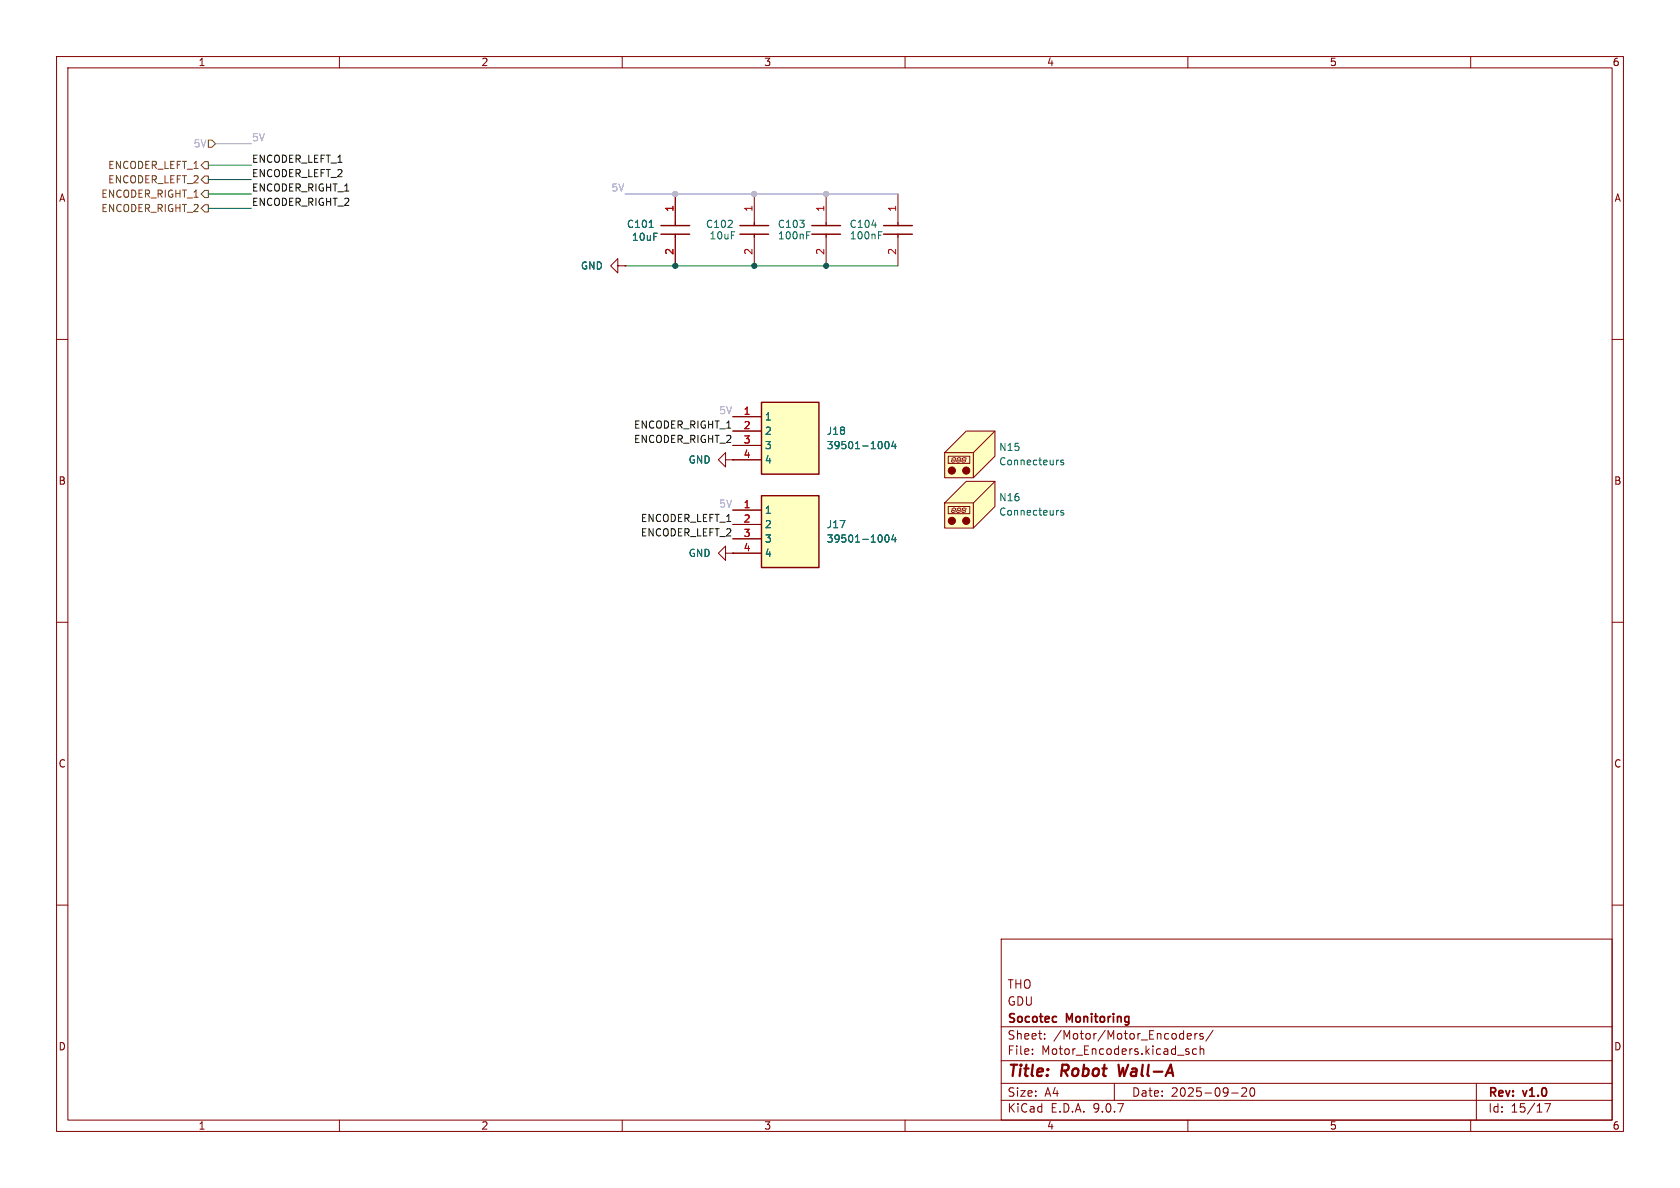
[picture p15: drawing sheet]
(kicad_sch
 (version 20250114)
 (generator "eeschema")
 (generator_version "9.0")
 (paper "A4")
 (title_block
  (title "Robot Wall-A")
  (date "2025-09-20")
  (rev "v1.0")
  (company "Socotec Monitoring")
  (comment 1 "GDU")
  (comment 2 "THO"))
 (lib_symbols
  (symbol "Mechanical:Housing"
   (pin_names
    (offset 1.016)) (exclude_from_sim no) (in_bom yes) (on_board yes)
   (property "Reference" "N" (at 3.81 0 0) (effects (font (size 1.27 1.27)) (justify left)))
   (property "Value" "Housing" (at 3.81 -1.905 0) (effects (font (size 1.27 1.27)) (justify left)))
   (property "Footprint" "" (at 1.27 1.27 0) (effects (font (size 1.27 1.27)) (hide yes)))
   (property "Datasheet" "~" (at 1.27 1.27 0) (effects (font (size 1.27 1.27)) (hide yes)))
   (property "Description" "Housing" (at 0 0 0) (effects (font (size 1.27 1.27)) (hide yes)))
   (symbol "Housing_0_1"
    (polyline (pts (xy -5.715 0) (xy -0.635 0) (xy 3.175 3.81)) (stroke (width 0) (type default)) (fill (type none)))
    (polyline (pts (xy -5.715 0) (xy -5.715 -4.445) (xy -0.635 -4.445) (xy 3.175 -0.635) (xy 3.175 3.81) (xy -1.905 3.81) (xy -5.715 0)) (stroke (width 0) (type default)) (fill (type background)))
    (rectangle (start -5.08 -0.635) (end -1.27 -1.905) (stroke (width 0) (type default)) (fill (type none)))
    (polyline (pts (xy -4.5212 -1.5748) (xy -4.4704 -1.3716)) (stroke (width 0) (type default)) (fill (type none)))
    (circle (center -4.445 -3.175) (radius 0.635) (stroke (width 0) (type default)) (fill (type outline)))
    (polyline (pts (xy -4.4196 -1.2192) (xy -4.3688 -0.9652)) (stroke (width 0) (type default)) (fill (type none)))
    (polyline (pts (xy -4.4196 -1.6764) (xy -4.064 -1.6764)) (stroke (width 0) (type default)) (fill (type none)))
    (polyline (pts (xy -4.318 -1.3208) (xy -4.0132 -1.3208)) (stroke (width 0) (type default)) (fill (type none)))
    (polyline (pts (xy -4.2164 -0.9144) (xy -3.9116 -0.9144)) (stroke (width 0) (type default)) (fill (type none)))
    (polyline (pts (xy -3.9116 -1.6256) (xy -3.8608 -1.3716)) (stroke (width 0) (type default)) (fill (type none)))
    (polyline (pts (xy -3.81 -1.2192) (xy -3.7592 -0.9652)) (stroke (width 0) (type default)) (fill (type none)))
    (polyline (pts (xy -3.6068 -1.5748) (xy -3.556 -1.3716)) (stroke (width 0) (type default)) (fill (type none)))
    (polyline (pts (xy -3.5052 -1.2192) (xy -3.4544 -0.9652)) (stroke (width 0) (type default)) (fill (type none)))
    (polyline (pts (xy -3.5052 -1.6764) (xy -3.1496 -1.6764)) (stroke (width 0) (type default)) (fill (type none)))
    (polyline (pts (xy -3.4036 -1.3208) (xy -3.0988 -1.3208)) (stroke (width 0) (type default)) (fill (type none)))
    (polyline (pts (xy -3.302 -0.9144) (xy -2.9972 -0.9144)) (stroke (width 0) (type default)) (fill (type none)))
    (polyline (pts (xy -2.9972 -1.6256) (xy -2.9464 -1.3716)) (stroke (width 0) (type default)) (fill (type none)))
    (polyline (pts (xy -2.8956 -1.2192) (xy -2.8448 -0.9652)) (stroke (width 0) (type default)) (fill (type none)))
    (polyline (pts (xy -2.6924 -1.5748) (xy -2.6416 -1.3716)) (stroke (width 0) (type default)) (fill (type none)))
    (polyline (pts (xy -2.5908 -1.2192) (xy -2.54 -0.9652)) (stroke (width 0) (type default)) (fill (type none)))
    (polyline (pts (xy -2.5908 -1.6764) (xy -2.2352 -1.6764)) (stroke (width 0) (type default)) (fill (type none)))
    (polyline (pts (xy -2.4892 -1.3208) (xy -2.1844 -1.3208)) (stroke (width 0) (type default)) (fill (type none)))
    (polyline (pts (xy -2.3876 -0.9144) (xy -2.0828 -0.9144)) (stroke (width 0) (type default)) (fill (type none)))
    (polyline (pts (xy -2.0828 -1.6256) (xy -2.032 -1.3716)) (stroke (width 0) (type default)) (fill (type none)))
    (polyline (pts (xy -1.9812 -1.2192) (xy -1.9304 -0.9652)) (stroke (width 0) (type default)) (fill (type none)))
    (circle (center -1.905 -3.175) (radius 0.635) (stroke (width 0) (type default)) (fill (type outline)))
    (polyline (pts (xy -0.635 0) (xy -0.635 -4.445)) (stroke (width 0) (type default)) (fill (type none))))
   (embedded_fonts no))
  (symbol "SamacSys_Parts:0805DC104MAT2A"
   (pin_names (hide yes)) (exclude_from_sim no) (in_bom yes) (on_board yes)
   (property "Reference" "C" (at 8.89 6.35 0) (effects (font (size 1.27 1.27)) (justify left top)))
   (property "Value" "0805DC104MAT2A" (at 8.89 3.81 0) (effects (font (size 1.27 1.27)) (justify left top)))
   (property "Footprint" "CAPC2012X94N" (at 8.89 -96.19 0) (effects (font (size 1.27 1.27)) (justify left top) (hide yes)))
   (property "Datasheet" "https://datasheets.kyocera-avx.com/X7RDielectric.pdf" (at 8.89 -196.19 0) (effects (font (size 1.27 1.27)) (justify left top) (hide yes)))
   (property "Description" "Multilayer Ceramic Capacitors MLCC - SMD/SMT 35V .1uF X7R 0805 20% Tol" (at 0 0 0) (effects (font (size 1.27 1.27)) (hide yes)))
   (property "Height" "0.94" (at 8.89 -396.19 0) (effects (font (size 1.27 1.27)) (justify left top) (hide yes)))
   (property "Manufacturer_Name" "Kyocera AVX" (at 8.89 -496.19 0) (effects (font (size 1.27 1.27)) (justify left top) (hide yes)))
   (property "Manufacturer_Part_Number" "0805DC104MAT2A" (at 8.89 -596.19 0) (effects (font (size 1.27 1.27)) (justify left top) (hide yes)))
   (property "Mouser Part Number" "581-0805DC104MAT2A" (at 8.89 -696.19 0) (effects (font (size 1.27 1.27)) (justify left top) (hide yes)))
   (property "Mouser Price/Stock" "https://www.mouser.com/Search/Refine.aspx?Keyword=581-0805DC104MAT2A" (at 8.89 -796.19 0) (effects (font (size 1.27 1.27)) (justify left top) (hide yes)))
   (property "Arrow Part Number" "0805DC104MAT2A" (at 8.89 -896.19 0) (effects (font (size 1.27 1.27)) (justify left top) (hide yes)))
   (property "Arrow Price/Stock" "https://www.arrow.com/en/products/0805dc104mat2a/avx" (at 8.89 -996.19 0) (effects (font (size 1.27 1.27)) (justify left top) (hide yes)))
   (symbol "0805DC104MAT2A_1_1"
    (polyline (pts (xy 5.08 0) (xy 5.588 0)) (stroke (width 0.254) (type default)) (fill (type none)))
    (polyline (pts (xy 5.588 2.54) (xy 5.588 -2.54)) (stroke (width 0.254) (type default)) (fill (type none)))
    (polyline (pts (xy 7.112 2.54) (xy 7.112 -2.54)) (stroke (width 0.254) (type default)) (fill (type none)))
    (polyline (pts (xy 7.112 0) (xy 7.62 0)) (stroke (width 0.254) (type default)) (fill (type none)))
    (pin passive line (at 0 0 0) (length 5.08) (name "1" (effects (font (size 1.27 1.27)))) (number "1" (effects (font (size 1.27 1.27)))))
    (pin passive line (at 12.7 0 180) (length 5.08) (name "2" (effects (font (size 1.27 1.27)))) (number "2" (effects (font (size 1.27 1.27))))))
   (embedded_fonts no))
  (symbol "SamacSys_new:39501-1004" (exclude_from_sim no) (in_bom yes) (on_board yes)
   (property "Reference" "J" (at 16.51 7.62 0) (effects (font (size 1.27 1.27)) (justify left top)))
   (property "Value" "39501-1004" (at 16.51 5.08 0) (effects (font (size 1.27 1.27)) (justify left top)))
   (property "Footprint" "395011004" (at 16.51 -94.92 0) (effects (font (size 1.27 1.27)) (justify left top) (hide yes)))
   (property "Datasheet" "https://www.molex.com/content/dam/molex/molex-dot-com/products/automated/en-us/salesdrawingpdf/395/39501/395011004_sd.pdf" (at 16.51 -194.92 0) (effects (font (size 1.27 1.27)) (justify left top) (hide yes)))
   (property "Description" "3.50mm Pitch Eurostyle Vertical PCB Header, 4 Circuits" (at 0 0 0) (effects (font (size 1.27 1.27)) (hide yes)))
   (property "Height" "9.6" (at 16.51 -394.92 0) (effects (font (size 1.27 1.27)) (justify left top) (hide yes)))
   (property "Manufacturer_Name" "Molex" (at 16.51 -494.92 0) (effects (font (size 1.27 1.27)) (justify left top) (hide yes)))
   (property "Manufacturer_Part_Number" "39501-1004" (at 16.51 -594.92 0) (effects (font (size 1.27 1.27)) (justify left top) (hide yes)))
   (property "Mouser Part Number" "538-39501-1004" (at 16.51 -694.92 0) (effects (font (size 1.27 1.27)) (justify left top) (hide yes)))
   (property "Mouser Price/Stock" "https://www.mouser.co.uk/ProductDetail/Molex/39501-1004?qs=AvZeECrkU9M2%2F7sSddzzYw%3D%3D" (at 16.51 -794.92 0) (effects (font (size 1.27 1.27)) (justify left top) (hide yes)))
   (property "Arrow Part Number" "" (at 16.51 -894.92 0) (effects (font (size 1.27 1.27)) (justify left top) (hide yes)))
   (property "Arrow Price/Stock" "" (at 16.51 -994.92 0) (effects (font (size 1.27 1.27)) (justify left top) (hide yes)))
   (symbol "39501-1004_1_1"
    (rectangle (start 5.08 2.54) (end 15.24 -10.16) (stroke (width 0.254) (type default)) (fill (type background)))
    (pin passive line (at 0 0 0) (length 5.08) (name "1" (effects (font (size 1.27 1.27)))) (number "1" (effects (font (size 1.27 1.27)))))
    (pin passive line (at 0 -2.54 0) (length 5.08) (name "2" (effects (font (size 1.27 1.27)))) (number "2" (effects (font (size 1.27 1.27)))))
    (pin passive line (at 0 -5.08 0) (length 5.08) (name "3" (effects (font (size 1.27 1.27)))) (number "3" (effects (font (size 1.27 1.27)))))
    (pin passive line (at 0 -7.62 0) (length 5.08) (name "4" (effects (font (size 1.27 1.27)))) (number "4" (effects (font (size 1.27 1.27))))))
   (embedded_fonts no))
  (symbol "power:GND"
   (power)
   (pin_numbers (hide yes))
   (pin_names
    (offset 0) (hide yes)) (exclude_from_sim no) (in_bom yes) (on_board yes)
   (property "Reference" "#PWR" (at 0 -6.35 0) (effects (font (size 1.27 1.27)) (hide yes)))
   (property "Value" "GND" (at 0 -3.81 0) (effects (font (size 1.27 1.27))))
   (property "Footprint" "" (at 0 0 0) (effects (font (size 1.27 1.27)) (hide yes)))
   (property "Datasheet" "" (at 0 0 0) (effects (font (size 1.27 1.27)) (hide yes)))
   (property "Description" "Power symbol creates a global label with name \"GND\" , ground" (at 0 0 0) (effects (font (size 1.27 1.27)) (hide yes)))
   (symbol "GND_0_1"
    (polyline (pts (xy 0 0) (xy 0 -1.27) (xy 1.27 -1.27) (xy 0 -2.54) (xy -1.27 -1.27) (xy 0 -1.27)) (stroke (width 0) (type default)) (fill (type none))))
   (symbol "GND_1_1"
    (pin power_in line (at 0 0 270) (length 0) (name "~" (effects (font (size 1.27 1.27)))) (number "1" (effects (font (size 1.27 1.27))))))
   (embedded_fonts no)))
 (junction
  (at 133.35 46.99)
  (diameter 0)
  (color 0 0 0 0))
 (junction
  (at 146.05 46.99)
  (diameter 0)
  (color 0 0 0 0))
 (junction
  (at 119.38 34.29)
  (diameter 0)
  (color 0 0 0 0))
 (junction
  (at 146.05 34.29)
  (diameter 0)
  (color 0 0 0 0))
 (junction
  (at 133.35 34.29)
  (diameter 0)
  (color 0 0 0 0))
 (junction
  (at 119.38 46.99)
  (diameter 0)
  (color 0 0 0 0))
 (wire
  (pts (xy 44.45 29.21) (xy 36.83 29.21))
  (stroke (width 0) (type default)))
 (wire
  (pts (xy 110.49 34.29) (xy 119.38 34.29))
  (stroke (width 0) (type default)))
 (wire
  (pts (xy 110.49 46.99) (xy 119.38 46.99))
  (stroke (width 0) (type default)))
 (wire
  (pts (xy 146.05 34.29) (xy 158.75 34.29))
  (stroke (width 0) (type default)))
 (wire
  (pts (xy 133.35 46.99) (xy 146.05 46.99))
  (stroke (width 0) (type default)))
 (wire
  (pts (xy 133.35 34.29) (xy 146.05 34.29))
  (stroke (width 0) (type default)))
 (wire
  (pts (xy 44.45 36.83) (xy 36.83 36.83))
  (stroke (width 0) (type default)))
 (wire
  (pts (xy 119.38 46.99) (xy 133.35 46.99))
  (stroke (width 0) (type default)))
 (wire
  (pts (xy 44.45 34.29) (xy 36.83 34.29))
  (stroke (width 0) (type default)))
 (wire
  (pts (xy 38.1 25.4) (xy 44.45 25.4))
  (stroke (width 0) (type default)))
 (wire
  (pts (xy 119.38 34.29) (xy 133.35 34.29))
  (stroke (width 0) (type default)))
 (wire
  (pts (xy 146.05 46.99) (xy 158.75 46.99))
  (stroke (width 0) (type default)))
 (wire
  (pts (xy 44.45 31.75) (xy 36.83 31.75))
  (stroke (width 0) (type default)))
 (label "ENCODER_RIGHT_1"
  (at 44.45 34.29 0)
  (effects (font (size 1.27 1.27)) (justify left bottom)))
 (label "ENCODER_RIGHT_2"
  (at 129.54 78.74 180)
  (effects (font (size 1.27 1.27)) (justify right bottom)))
 (label "5V"
  (at 110.49 34.29 180)
  (effects (font (size 1.27 1.27)) (justify right bottom)))
 (label "ENCODER_RIGHT_2"
  (at 44.45 36.83 0)
  (effects (font (size 1.27 1.27)) (justify left bottom)))
 (label "5V"
  (at 44.45 25.4 0)
  (effects (font (size 1.27 1.27)) (justify left bottom)))
 (label "ENCODER_LEFT_1"
  (at 129.54 92.71 180)
  (effects (font (size 1.27 1.27)) (justify right bottom)))
 (label "ENCODER_RIGHT_1"
  (at 129.54 76.2 180)
  (effects (font (size 1.27 1.27)) (justify right bottom)))
 (label "5V"
  (at 129.54 73.66 180)
  (effects (font (size 1.27 1.27)) (justify right bottom)))
 (label "ENCODER_LEFT_2"
  (at 129.54 95.25 180)
  (effects (font (size 1.27 1.27)) (justify right bottom)))
 (label "5V"
  (at 129.54 90.17 180)
  (effects (font (size 1.27 1.27)) (justify right bottom)))
 (label "ENCODER_LEFT_2"
  (at 44.45 31.75 0)
  (effects (font (size 1.27 1.27)) (justify left bottom)))
 (label "ENCODER_LEFT_1"
  (at 44.45 29.21 0)
  (effects (font (size 1.27 1.27)) (justify left bottom)))
 (hierarchical_label "ENCODER_RIGHT_2"
  (shape output)
  (at 36.83 36.83 180)
  (effects (font (size 1.27 1.27)) (justify right)))
 (hierarchical_label "ENCODER_RIGHT_1"
  (shape output)
  (at 36.83 34.29 180)
  (effects (font (size 1.27 1.27)) (justify right)))
 (hierarchical_label "ENCODER_LEFT_1"
  (shape output)
  (at 36.83 29.21 180)
  (effects (font (size 1.27 1.27)) (justify right)))
 (hierarchical_label "5V"
  (shape input)
  (at 38.1 25.4 180)
  (effects (font (size 1.27 1.27)) (justify right)))
 (hierarchical_label "ENCODER_LEFT_2"
  (shape output)
  (at 36.83 31.75 180)
  (effects (font (size 1.27 1.27)) (justify right)))
 (symbol
  (lib_id "SamacSys_new:39501-1004")
  (at 129.54 73.66 0)
  (unit 1)
  (exclude_from_sim no)
  (in_bom yes)
  (on_board yes)
  (dnp no)
  (fields_autoplaced yes)
  (property "Reference" "J18" (at 146.05 76.1999 0) (effects (font (size 1.27 1.27)) (justify left)))
  (property "Value" "39501-1004" (at 146.05 78.7399 0) (effects (font (size 1.27 1.27)) (justify left)))
  (property "Footprint" "SamacSys_Parts:395011004" (at 146.05 168.58 0) (effects (font (size 1.27 1.27)) (justify left top) (hide yes)))
  (property "Datasheet" "https://www.molex.com/content/dam/molex/molex-dot-com/products/automated/en-us/salesdrawingpdf/395/39501/395011004_sd.pdf" (at 146.05 268.58 0) (effects (font (size 1.27 1.27)) (justify left top) (hide yes)))
  (property "Description" "3.50mm Pitch Eurostyle Vertical PCB Header, 4 Circuits" (at 129.54 73.66 0) (effects (font (size 1.27 1.27)) (hide yes)))
  (property "Manufacturer_Part_Number" "39501-1004" (at 146.05 668.58 0) (effects (font (size 1.27 1.27)) (justify left top) (hide yes)))
  (property "Arrow Part Number" "" (at 129.54 73.66 0) (effects (font (size 1.27 1.27)) (hide yes)))
  (property "Arrow Price/Stock" "" (at 129.54 73.66 0) (effects (font (size 1.27 1.27)) (hide yes)))
  (property "Mouser Price/Stock" "" (at 129.54 73.66 0) (effects (font (size 1.27 1.27)) (hide yes)))
  (pin "2")
  (pin "3")
  (pin "4")
  (pin "1"))
 (symbol
  (lib_id "SamacSys_Parts:0805DC104MAT2A")
  (at 146.05 34.29 270)
  (unit 1)
  (exclude_from_sim no)
  (in_bom yes)
  (on_board yes)
  (dnp no)
  (property "Reference" "C103" (at 139.954 39.624 90) (effects (font (size 1.27 1.27))))
  (property "Value" "100nF" (at 140.462 41.656 90) (effects (font (size 1.27 1.27))))
  (property "Footprint" "Capacitor_SMD:C_0603_1608Metric_Pad1.08x0.95mm_HandSolder" (at 49.86 43.18 0) (effects (font (size 1.27 1.27)) (justify left top) (hide yes)))
  (property "Datasheet" "" (at -50.14 43.18 0) (effects (font (size 1.27 1.27)) (justify left top) (hide yes)))
  (property "Description" "Multilayer Ceramic Capacitors MLCC - SMD/SMT 35V .1uF X7R 0805 20% Tol" (at 146.05 34.29 0) (effects (font (size 1.27 1.27)) (hide yes)))
  (property "Manufacturer_Part_Number" "KGM15BR71H104KT " (at -450.14 43.18 0) (effects (font (size 1.27 1.27)) (justify left top) (hide yes)))
  (property "Arrow Part Number" "" (at 146.05 34.29 90) (effects (font (size 1.27 1.27)) (hide yes)))
  (property "Arrow Price/Stock" "" (at 146.05 34.29 90) (effects (font (size 1.27 1.27)) (hide yes)))
  (property "Mouser Price/Stock" "" (at 146.05 34.29 90) (effects (font (size 1.27 1.27)) (hide yes)))
  (pin "2")
  (pin "1"))
 (symbol
  (lib_id "power:GND")
  (at 110.49 46.99 270)
  (unit 1)
  (exclude_from_sim no)
  (in_bom yes)
  (on_board yes)
  (dnp no)
  (fields_autoplaced yes)
  (property "Reference" "#PWR0107" (at 104.14 46.99 0) (effects (font (size 1.27 1.27)) (hide yes)))
  (property "Value" "GND" (at 106.68 46.9899 90) (effects (font (size 1.27 1.27)) (justify right)))
  (property "Footprint" "" (at 110.49 46.99 0) (effects (font (size 1.27 1.27)) (hide yes)))
  (property "Datasheet" "" (at 110.49 46.99 0) (effects (font (size 1.27 1.27)) (hide yes)))
  (property "Description" "Power symbol creates a global label with name \"GND\" , ground" (at 110.49 46.99 0) (effects (font (size 1.27 1.27)) (hide yes)))
  (pin "1"))
 (symbol
  (lib_id "SamacSys_Parts:0805DC104MAT2A")
  (at 119.38 34.29 270)
  (unit 1)
  (exclude_from_sim no)
  (in_bom yes)
  (on_board yes)
  (dnp no)
  (property "Reference" "C101" (at 113.284 39.624 90) (effects (font (size 1.27 1.27))))
  (property "Value" "10uF" (at 114.046 41.91 90) (effects (font (size 1.27 1.27))))
  (property "Footprint" "Capacitor_SMD:C_0603_1608Metric_Pad1.08x0.95mm_HandSolder" (at 23.19 43.18 0) (effects (font (size 1.27 1.27)) (justify left top) (hide yes)))
  (property "Datasheet" "https://datasheets.kyocera-avx.com/X7RDielectric.pdf" (at -76.81 43.18 0) (effects (font (size 1.27 1.27)) (justify left top) (hide yes)))
  (property "Description" "Multilayer Ceramic Capacitors MLCC - SMD/SMT 35V .1uF X7R 0805 20% Tol" (at 119.38 34.29 0) (effects (font (size 1.27 1.27)) (hide yes)))
  (property "Manufacturer_Part_Number" "CL10A106MA8NRNC" (at -476.81 43.18 0) (effects (font (size 1.27 1.27)) (justify left top) (hide yes)))
  (property "Arrow Part Number" "" (at 119.38 34.29 90) (effects (font (size 1.27 1.27)) (hide yes)))
  (property "Arrow Price/Stock" "" (at 119.38 34.29 90) (effects (font (size 1.27 1.27)) (hide yes)))
  (property "Mouser Price/Stock" "" (at 119.38 34.29 90) (effects (font (size 1.27 1.27)) (hide yes)))
  (pin "2")
  (pin "1"))
 (symbol
  (lib_id "SamacSys_Parts:0805DC104MAT2A")
  (at 158.75 34.29 270)
  (unit 1)
  (exclude_from_sim no)
  (in_bom yes)
  (on_board yes)
  (dnp no)
  (property "Reference" "C104" (at 152.654 39.624 90) (effects (font (size 1.27 1.27))))
  (property "Value" "100nF" (at 153.162 41.656 90) (effects (font (size 1.27 1.27))))
  (property "Footprint" "Capacitor_SMD:C_0603_1608Metric_Pad1.08x0.95mm_HandSolder" (at 62.56 43.18 0) (effects (font (size 1.27 1.27)) (justify left top) (hide yes)))
  (property "Datasheet" "" (at -37.44 43.18 0) (effects (font (size 1.27 1.27)) (justify left top) (hide yes)))
  (property "Description" "Multilayer Ceramic Capacitors MLCC - SMD/SMT 35V .1uF X7R 0805 20% Tol" (at 158.75 34.29 0) (effects (font (size 1.27 1.27)) (hide yes)))
  (property "Manufacturer_Part_Number" "KGM15BR71H104KT " (at -437.44 43.18 0) (effects (font (size 1.27 1.27)) (justify left top) (hide yes)))
  (property "Arrow Part Number" "" (at 158.75 34.29 90) (effects (font (size 1.27 1.27)) (hide yes)))
  (property "Arrow Price/Stock" "" (at 158.75 34.29 90) (effects (font (size 1.27 1.27)) (hide yes)))
  (property "Mouser Price/Stock" "" (at 158.75 34.29 90) (effects (font (size 1.27 1.27)) (hide yes)))
  (pin "2")
  (pin "1"))
 (symbol
  (lib_id "power:GND")
  (at 129.54 81.28 270)
  (unit 1)
  (exclude_from_sim no)
  (in_bom yes)
  (on_board yes)
  (dnp no)
  (fields_autoplaced yes)
  (property "Reference" "#PWR0108" (at 123.19 81.28 0) (effects (font (size 1.27 1.27)) (hide yes)))
  (property "Value" "GND" (at 125.73 81.2799 90) (effects (font (size 1.27 1.27)) (justify right)))
  (property "Footprint" "" (at 129.54 81.28 0) (effects (font (size 1.27 1.27)) (hide yes)))
  (property "Datasheet" "" (at 129.54 81.28 0) (effects (font (size 1.27 1.27)) (hide yes)))
  (property "Description" "Power symbol creates a global label with name \"GND\" , ground" (at 129.54 81.28 0) (effects (font (size 1.27 1.27)) (hide yes)))
  (pin "1"))
 (symbol
  (lib_id "power:GND")
  (at 129.54 97.79 270)
  (unit 1)
  (exclude_from_sim no)
  (in_bom yes)
  (on_board yes)
  (dnp no)
  (fields_autoplaced yes)
  (property "Reference" "#PWR0109" (at 123.19 97.79 0) (effects (font (size 1.27 1.27)) (hide yes)))
  (property "Value" "GND" (at 125.73 97.7899 90) (effects (font (size 1.27 1.27)) (justify right)))
  (property "Footprint" "" (at 129.54 97.79 0) (effects (font (size 1.27 1.27)) (hide yes)))
  (property "Datasheet" "" (at 129.54 97.79 0) (effects (font (size 1.27 1.27)) (hide yes)))
  (property "Description" "Power symbol creates a global label with name \"GND\" , ground" (at 129.54 97.79 0) (effects (font (size 1.27 1.27)) (hide yes)))
  (pin "1"))
 (symbol
  (lib_id "Mechanical:Housing")
  (at 172.72 88.9 0)
  (unit 1)
  (exclude_from_sim no)
  (in_bom yes)
  (on_board no)
  (dnp no)
  (property "Reference" "N16" (at 176.53 87.9474 0) (effects (font (size 1.27 1.27)) (justify left)))
  (property "Value" "Connecteurs" (at 176.53 90.4874 0) (effects (font (size 1.27 1.27)) (justify left)))
  (property "Footprint" "" (at 173.99 87.63 0) (effects (font (size 1.27 1.27)) (hide yes)))
  (property "Datasheet" "~" (at 173.99 87.63 0) (effects (font (size 1.27 1.27)) (hide yes)))
  (property "Description" "Housing" (at 172.72 88.9 0) (effects (font (size 1.27 1.27)) (hide yes)))
  (property "Manufacturer_Part_Number" "39503-2004" (at 172.72 88.9 0) (effects (font (size 1.27 1.27)) (hide yes)))
  (property "Arrow Part Number" "" (at 172.72 88.9 0) (effects (font (size 1.27 1.27)) (hide yes)))
  (property "Arrow Price/Stock" "" (at 172.72 88.9 0) (effects (font (size 1.27 1.27)) (hide yes)))
  (property "Mouser Price/Stock" "" (at 172.72 88.9 0) (effects (font (size 1.27 1.27)) (hide yes))))
 (symbol
  (lib_id "SamacSys_Parts:0805DC104MAT2A")
  (at 133.35 34.29 270)
  (unit 1)
  (exclude_from_sim no)
  (in_bom yes)
  (on_board yes)
  (dnp no)
  (property "Reference" "C102" (at 127.254 39.624 90) (effects (font (size 1.27 1.27))))
  (property "Value" "10uF" (at 127.762 41.656 90) (effects (font (size 1.27 1.27))))
  (property "Footprint" "Capacitor_SMD:C_0603_1608Metric_Pad1.08x0.95mm_HandSolder" (at 37.16 43.18 0) (effects (font (size 1.27 1.27)) (justify left top) (hide yes)))
  (property "Datasheet" "https://datasheets.kyocera-avx.com/X7RDielectric.pdf" (at -62.84 43.18 0) (effects (font (size 1.27 1.27)) (justify left top) (hide yes)))
  (property "Description" "Multilayer Ceramic Capacitors MLCC - SMD/SMT 35V .1uF X7R 0805 20% Tol" (at 133.35 34.29 0) (effects (font (size 1.27 1.27)) (hide yes)))
  (property "Manufacturer_Part_Number" "CL10A106MA8NRNC" (at -462.84 43.18 0) (effects (font (size 1.27 1.27)) (justify left top) (hide yes)))
  (property "Arrow Part Number" "" (at 133.35 34.29 90) (effects (font (size 1.27 1.27)) (hide yes)))
  (property "Arrow Price/Stock" "" (at 133.35 34.29 90) (effects (font (size 1.27 1.27)) (hide yes)))
  (property "Mouser Price/Stock" "" (at 133.35 34.29 90) (effects (font (size 1.27 1.27)) (hide yes)))
  (pin "2")
  (pin "1"))
 (symbol
  (lib_id "Mechanical:Housing")
  (at 172.72 80.01 0)
  (unit 1)
  (exclude_from_sim no)
  (in_bom yes)
  (on_board no)
  (dnp no)
  (property "Reference" "N15" (at 176.53 79.0574 0) (effects (font (size 1.27 1.27)) (justify left)))
  (property "Value" "Connecteurs" (at 176.53 81.5974 0) (effects (font (size 1.27 1.27)) (justify left)))
  (property "Footprint" "" (at 173.99 78.74 0) (effects (font (size 1.27 1.27)) (hide yes)))
  (property "Datasheet" "~" (at 173.99 78.74 0) (effects (font (size 1.27 1.27)) (hide yes)))
  (property "Description" "Housing" (at 172.72 80.01 0) (effects (font (size 1.27 1.27)) (hide yes)))
  (property "Manufacturer_Part_Number" "39503-2004" (at 172.72 80.01 0) (effects (font (size 1.27 1.27)) (hide yes)))
  (property "Arrow Part Number" "" (at 172.72 80.01 0) (effects (font (size 1.27 1.27)) (hide yes)))
  (property "Arrow Price/Stock" "" (at 172.72 80.01 0) (effects (font (size 1.27 1.27)) (hide yes)))
  (property "Mouser Price/Stock" "" (at 172.72 80.01 0) (effects (font (size 1.27 1.27)) (hide yes))))
 (symbol
  (lib_id "SamacSys_new:39501-1004")
  (at 129.54 90.17 0)
  (unit 1)
  (exclude_from_sim no)
  (in_bom yes)
  (on_board yes)
  (dnp no)
  (fields_autoplaced yes)
  (property "Reference" "J17" (at 146.05 92.7099 0) (effects (font (size 1.27 1.27)) (justify left)))
  (property "Value" "39501-1004" (at 146.05 95.2499 0) (effects (font (size 1.27 1.27)) (justify left)))
  (property "Footprint" "SamacSys_Parts:395011004" (at 146.05 185.09 0) (effects (font (size 1.27 1.27)) (justify left top) (hide yes)))
  (property "Datasheet" "https://www.molex.com/content/dam/molex/molex-dot-com/products/automated/en-us/salesdrawingpdf/395/39501/395011004_sd.pdf" (at 146.05 285.09 0) (effects (font (size 1.27 1.27)) (justify left top) (hide yes)))
  (property "Description" "3.50mm Pitch Eurostyle Vertical PCB Header, 4 Circuits" (at 129.54 90.17 0) (effects (font (size 1.27 1.27)) (hide yes)))
  (property "Manufacturer_Part_Number" "39501-1004" (at 146.05 685.09 0) (effects (font (size 1.27 1.27)) (justify left top) (hide yes)))
  (property "Arrow Part Number" "" (at 129.54 90.17 0) (effects (font (size 1.27 1.27)) (hide yes)))
  (property "Arrow Price/Stock" "" (at 129.54 90.17 0) (effects (font (size 1.27 1.27)) (hide yes)))
  (property "Mouser Price/Stock" "" (at 129.54 90.17 0) (effects (font (size 1.27 1.27)) (hide yes)))
  (pin "2")
  (pin "3")
  (pin "4")
  (pin "1")))
